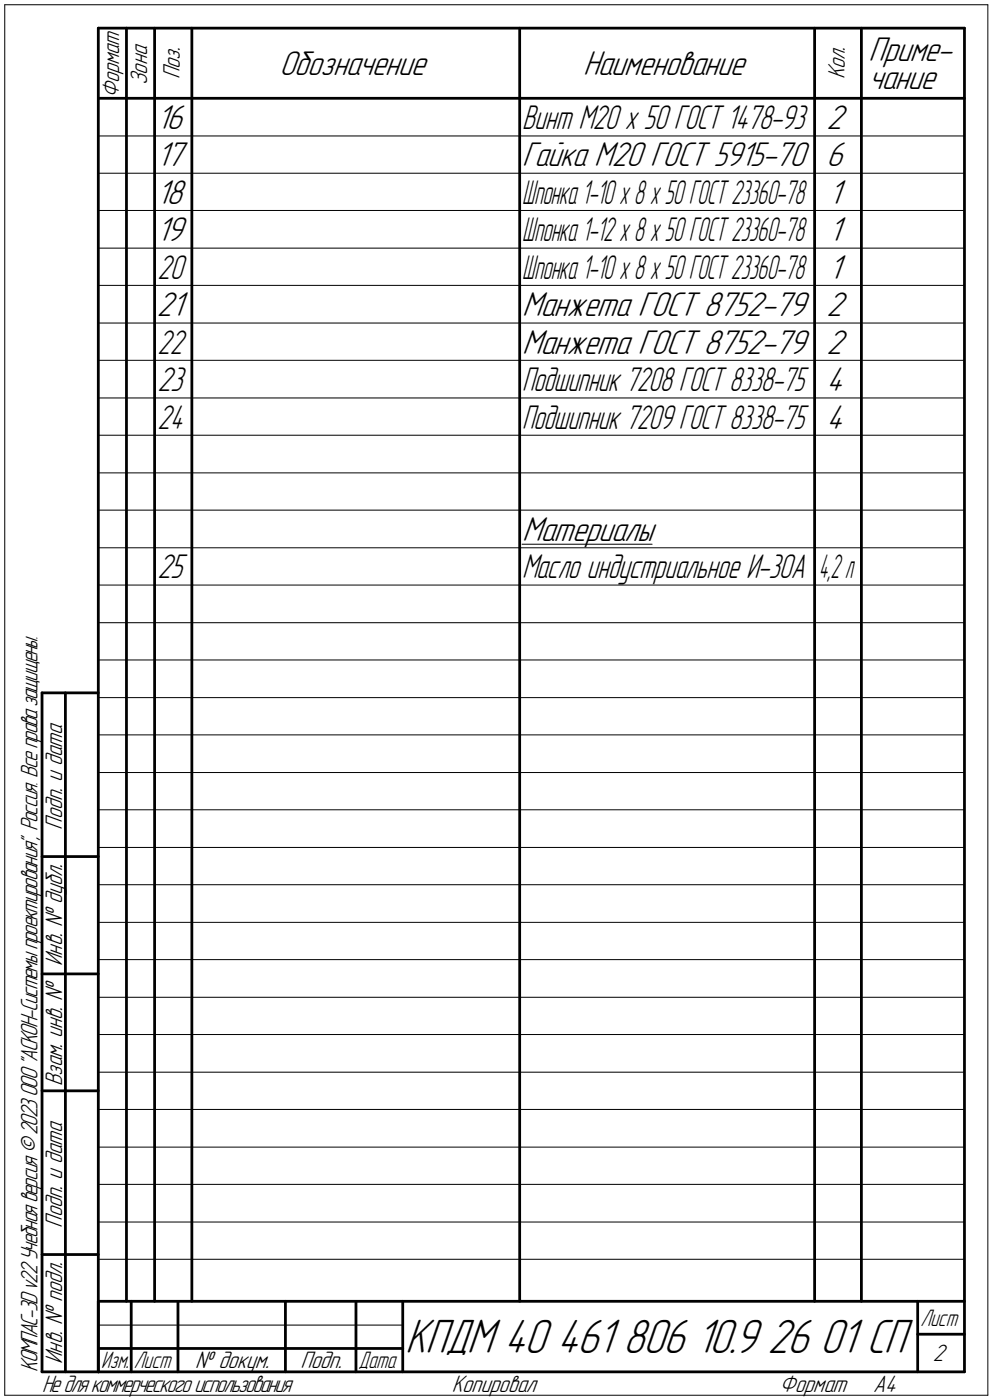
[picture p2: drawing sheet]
<svg xmlns="http://www.w3.org/2000/svg" width="212mm" height="299mm" viewBox="0 0 212 299" stroke-linecap="round" stroke-linejoin="round" font-family="sans-serif">
<defs><g id="words">
<g font-size="10.9">
<text x="86.6" y="289">КПДМ 40</text>
<text x="119" y="289">461</text>
<text x="133.1" y="289">806</text>
<text x="148.7" y="289">10.9</text>
<text x="163.9" y="289">26</text>
<text x="175.2" y="289">01 СП</text>
</g>
<g font-size="7.8">
<text x="59.7" y="16">Обозначение</text>
<text x="124.5" y="16">Наименование</text>
<text x="185.5" y="13.1">Приме-</text>
<text x="185.5" y="19">чание</text>
<text x="33.5" y="27.5">16</text>
<text x="176.5" y="27.5">2</text>
<text x="33.5" y="35.5">17</text>
<text x="111.5" y="35.5">Гайка М20 ГОСТ 5915-70</text>
<text x="176.5" y="35.5">6</text>
<text x="33.5" y="43.5">18</text>
<text x="177" y="43.5">1</text>
<text x="33.5" y="51.5">19</text>
<text x="177" y="51.5">1</text>
<text x="177" y="59.5">1</text>
<text x="33.5" y="67.5">21</text>
<text x="111.5" y="67.5">Манжета ГОСТ 8752-79</text>
<text x="176.5" y="67.5">2</text>
<text x="111.5" y="75.5">Манжета ГОСТ 8752-79</text>
<text x="176.5" y="75.5">2</text>
<text x="176.5" y="83.5">4</text>
<text x="176.5" y="91.5">4</text>
<text x="111.5" y="115.5">Материалы</text>
</g>
<g font-size="7.7">
<text x="33.6" y="83.5">23</text>
<text x="33.6" y="123.5">25</text>
</g>
<g font-size="7.6">
<text x="111.5" y="27.5">Винт М20 x 50 ГОСТ 1478-93</text>
<text x="33.7" y="59.5">20</text>
<text x="33.7" y="75.5">22</text>
<text x="111.5" y="83.5">Подшипник 7208 ГОСТ 8338-75</text>
<text x="33.7" y="91.5">24</text>
<text x="111.5" y="91.5">Подшипник 7209 ГОСТ 8338-75</text>
<text x="111.5" y="123.5">Масло индустриальное И-30А</text>
</g>
<g font-size="7.5">
<text x="111.5" y="43.5">Шпонка 1-10 х 8 х 50 ГОСТ 23360-78</text>
<text x="111.5" y="51.5">Шпонка 1-12 x 8 x 50 ГОСТ 23360-78</text>
<text x="111.5" y="59.5">Шпонка 1-10 x 8 x 50 ГОСТ 23360-78</text>
<text x="174.9" y="123.5">4,2л</text>
</g>
<g font-size="5.4">
<text x="38.4" y="16.9" transform="rotate(-90 38.4 16.9)">Поз.</text>
<text x="180.4" y="16.9" transform="rotate(-90 180.4 16.9)">Кол.</text>
<text x="25.4" y="21" transform="rotate(-90 25.4 21)">Формат</text>
<text x="31.4" y="18.2" transform="rotate(-90 31.4 18.2)">Зона</text>
<text x="13.3" y="177.2" transform="rotate(-90 13.3 177.2)">Подп. и дата</text>
<text x="13.3" y="206.3" transform="rotate(-90 13.3 206.3)">Инв. ! дубл.</text>
<text x="13.3" y="232.1" transform="rotate(-90 13.3 232.1)">Взам. инв. !</text>
<text x="13.3" y="262.2" transform="rotate(-90 13.3 262.2)">Подп. и дата</text>
<text x="8" y="293" transform="rotate(-90 8 293)">КОМПАС-3Dv22Учебнаяверсия©2023ООО&quot;АСКОН-Системыпроектирования&quot;, Россия. Всеправазащищены.</text>
<text x="13.3" y="291.3" transform="rotate(-90 13.3 291.3)">Инв. ! подл.</text>
<text x="41.7" y="292.3">! докум.</text>
<text x="64.1" y="292.3">Подп.</text>
<text x="199.3" y="290.8">2</text>
<text x="9" y="297.2">Недлякоммерческогоиспользования</text>
<text x="96.5" y="297.3">Копировал</text>
<text x="166.5" y="297.3">Формат</text>
<text x="186.5" y="297.3">A4</text>
</g>
<g font-size="5.3">
<text x="196.6" y="283.3">Лист</text>
<text x="21.6" y="292.3">Изм.</text>
<text x="28.6" y="292.3">Лист</text>
<text x="76.6" y="292.3">Дата</text>
</g>
</g></defs>
<g fill="none" stroke="#000" stroke-width=".21">
<path d="M1 1v297zM1 1h210zM211 1v297zM21 29h185zM21 37h185zM21 45h185zM21 53h185zM21 61h185zM21 69h185zM21 77h185zM21 85h185zM21 93h185z"/>
<path d="M21 101h185zM21 109h185zM21 117h185zM111.5 116.2h27.8zM21 125h185zM21 133h185zM21 141h185zM21 149h185zM21 157h185zM21 165h185zM21 173h185zM21 181h185z"/>
<path d="M21 189h185zM21 197h185zM21 205h185zM21 213h185zM21 221h185zM21 229h185zM21 237h185zM21 245h185zM21 253h185zM21 261h185zM21 269h185zM1 298h210z"/>
<path d="M21 283h65z"/>
</g>
<g fill="none" stroke="#000" stroke-width=".59">
<path d="M21 6v287zM21 6h185zM27 6v272zM33 6v272zM41 6v272zM111 6v272zM174 6v272zM184 6v272zM206 6v287zM21 21h185zM9 148v145zM9 148h12z"/>
<path d="M14 148v145zM9 183h12zM9 208h12zM9 233h12zM9 268h12zM21 278h185zM21 278v15zM28 278v15zM38 278v15zM61 278v15zM76 278v15zM86 278v15z"/>
<path d="M196 278v15zM9 293h12zM21 293h185zM21 288h7zM28 288h10zM38 288h23zM61 288h15zM76 288h10zM196 285h10z"/>
</g>
<use href="#words"/>
</svg>
